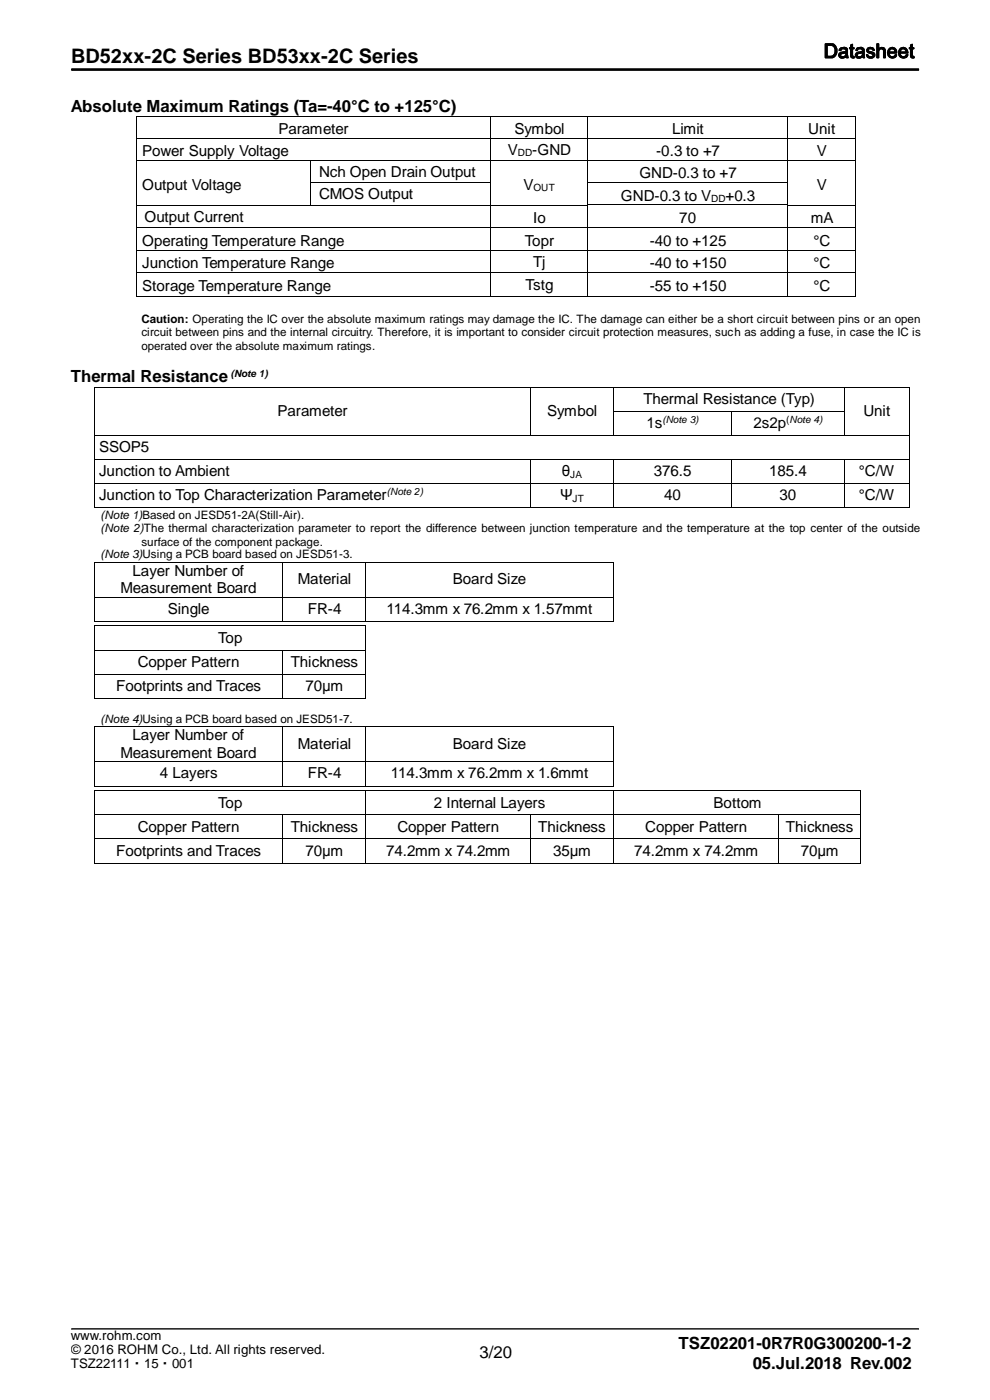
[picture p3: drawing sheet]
<svg xmlns="http://www.w3.org/2000/svg" width="210mm" height="297mm" viewBox="0 0 210 297" stroke-linecap="round" stroke-linejoin="round" font-family="sans-serif">
<defs><g id="words">
<text font-size="4.2" x="15.1" y="13.3">BD52xx-2C Series BD53xx-2C Series</text>
<g font-size="3.6">
<text x="15" y="23.7">Absolute Maximum Ratings (Ta=-40°C to +125°C)</text>
<text x="15" y="81.1">Thermal Resistance</text>
<text x="143.9" y="286.2">TSZ02201-0R7R0G300200-1-2</text>
<text x="101.7" y="288.2">3/20</text>
<text x="159.7" y="290.5">05.Jul.2018 Rev.002</text>
</g>
<g font-size="3.2">
<text x="59" y="28.4">Parameter</text>
<text x="109.1" y="28.4">Symbol</text>
<text x="142.5" y="28.5">Limit</text>
<text x="171.4" y="28.5">Unit</text>
<text x="30.1" y="33.2">Power Supply Voltage</text>
<text x="107.7" y="32.9">V</text>
<text x="112.9" y="32.9">-GND</text>
<text x="139.2" y="33.2">-0.3 to +7</text>
<text x="173.2" y="33.2">V</text>
<text x="30.1" y="40.2">Output Voltage</text>
<text x="67.7" y="37.5">Nch Open Drain Output</text>
<text x="111" y="40.2">V</text>
<text x="135.6" y="37.9">GND-0.3 to +7</text>
<text x="173.2" y="40.2">V</text>
<text x="30.7" y="47.1">Output Current</text>
<text x="67.7" y="42.3">CMOS Output</text>
<text x="113.1" y="47.3">Io</text>
<text x="131.7" y="42.6">GND-0.3 to V</text>
<text x="144.1" y="47.3">70</text>
<text x="153.9" y="42.6">+0.3</text>
<text x="171.9" y="47.3">mA</text>
<text x="30.1" y="52.2">Operating Temperature Range</text>
<text x="111.3" y="52.2">Topr</text>
<text x="137.8" y="52.2">-40 to +125</text>
<text x="172.5" y="52.2">°C</text>
<text x="30.1" y="56.9">Junction Temperature Range</text>
<text x="113.1" y="56.6">Tj</text>
<text x="137.8" y="56.9">-40 to +150</text>
<text x="172.5" y="56.9">°C</text>
<text x="30.1" y="61.8">Storage Temperature Range</text>
<text x="111.5" y="61.5">Tstg</text>
<text x="137.8" y="61.8">-55 to +150</text>
<text x="172.5" y="61.8">°C</text>
<text x="58.9" y="88.3">Parameter</text>
<text x="116" y="88.3">Symbol</text>
<text x="136.4" y="85.8">Thermal Resistance (Typ)</text>
<text x="183.1" y="88.3">Unit</text>
<text x="21" y="96">SSOP5</text>
<text x="137.1" y="90.9">1s</text>
<text x="159.8" y="90.9">2s2p</text>
<text x="21" y="101">Junction to Ambient</text>
<text x="119.2" y="101">θ</text>
<text x="138.6" y="101">376.5</text>
<text x="163.1" y="101">185.4</text>
<text x="182.2" y="101">°C/W</text>
<text x="21" y="106.1">Junction to Top Characterization Parameter</text>
<text x="118.8" y="106.1">Ψ</text>
<text x="140.9" y="106.1">40</text>
<text x="165.3" y="106.1">30</text>
<text x="182.2" y="106.1">°C/W</text>
<text x="25.6" y="125.8">Measurement Board</text>
<text x="28.1" y="122.2">Layer Number of</text>
<text x="63.2" y="124">Material</text>
<text x="96" y="124">Board Size</text>
<text x="35.6" y="130.3">Single</text>
<text x="65.3" y="130.3">FR-4</text>
<text x="82" y="130.3">114.3mm x 76.2mm x 1.57mmt</text>
<text x="46.2" y="136.4">Top</text>
<text x="29.2" y="141.5">Copper Pattern</text>
<text x="61.7" y="141.5">Thickness</text>
<text x="24.6" y="146.7">Footprints and Traces</text>
<text x="64.8" y="146.7">70μm</text>
<text x="25.6" y="160.7">Measurement Board</text>
<text x="28.1" y="157">Layer Number of</text>
<text x="63.2" y="158.9">Material</text>
<text x="96" y="158.9">Board Size</text>
<text x="33.9" y="165.1">4 Layers</text>
<text x="65.3" y="165.1">FR-4</text>
<text x="82.9" y="165.1">114.3mm x 76.2mm x 1.6mmt</text>
<text x="46.2" y="171.3">Top</text>
<text x="92" y="171.3">2 Internal Layers</text>
<text x="151.4" y="171.3">Bottom</text>
<text x="29.2" y="176.4">Copper Pattern</text>
<text x="61.7" y="176.4">Thickness</text>
<text x="84.3" y="176.4">Copper Pattern</text>
<text x="114.2" y="176.4">Thickness</text>
<text x="136.9" y="176.4">Copper Pattern</text>
<text x="166.7" y="176.4">Thickness</text>
<text x="24.6" y="181.6">Footprints and Traces</text>
<text x="64.8" y="181.6">70μm</text>
<text x="81.9" y="181.6">74.2mm x 74.2mm</text>
<text x="117.3" y="181.6">35μm</text>
<text x="134.5" y="181.6">74.2mm x 74.2mm</text>
<text x="169.8" y="181.6">70μm</text>
</g>
<g font-size="2.8">
<text x="15" y="284.3">www.rohm.com</text>
<text x="15.1" y="287.3">© 2016 ROHM Co., Ltd. All rights reserved.</text>
<text x="15" y="290.3">TSZ22111・15・001</text>
</g>
<g font-size="2.5">
<text x="30" y="68.4">Caution: Operating the IC over the absolute maximum ratings may damage the IC. The damage can either be a short circuit between pins or an open</text>
<text x="30" y="71.3">circuit between pins and the internal circuitry. Therefore, it is important to consider circuit protection measures, such as adding a fuse, in case the IC is</text>
<text x="30" y="74.2">operated over the absolute maximum ratings.</text>
<text x="21.3" y="110">(Note 1)Based on JESD51-2A(Still-Air).</text>
<text x="21.3" y="112.8">(Note 2)The thermal characterization parameter to report the difference between junction temperature and the temperature at the top center of the outside</text>
<text x="21.3" y="118.5">(Note 3)Using a PCB board based on JESD51-3.</text>
<text x="30" y="115.8">surface of the component package.</text>
<text x="21.3" y="153.3">(Note 4)Using a PCB board based on JESD51-7.</text>
</g>
<g font-size="2.1">
<text x="109.9" y="33.2">DD</text>
<text x="113.2" y="40.6">OUT</text>
<text x="150.9" y="42.9">DD</text>
<text x="49" y="80">(Note 1)</text>
<text x="140.5" y="89.8">(Note 3)</text>
<text x="166.8" y="89.8">(Note 4)</text>
<text x="120.9" y="101.4">JA</text>
<text x="82.1" y="105">(Note 2)</text>
<text x="121.5" y="106.5">JT</text>
</g>
</g></defs>
<g fill="#000" stroke="#000" stroke-width=".21">
<path d="M15.2 14.6h179.6v.3h-179.6z" fill-rule="evenodd"/>
<path d="M175.4 9.6v2.3h.6a1.13 1.13 0 0 0 1-1.7l-.2-.4-.4-.2zM175 9.3h1a1.42 1.42 0 0 1 1.4 2.1 1.14 1.14 0 0 1-1.3 .9h-1.1z" fill-rule="evenodd"/>
<path d="M178.4 11.4l-.1 .3a.63 .63 0 0 0 .8 .3 .63 .63 0 0 0 .3-.8zM178.3 10.2a.99 .99 0 0 1 1.5 .3v1.2l.1 .6h-.4l-.1-.3a.8 .8 0 0 1-1 .3 .8 .8 0 0 1-.4-1l.6-.3 .8-.1a.55 .55 0 0 0-.4-.6 .55 .55 0 0 0-.7 .5l-.4-.1z" fill-rule="evenodd"/>
<path d="M180.4 9.5l.4-.1v.7h.4v.3h-.4v1.5h.4v.4l-.3 .1-.4-.2-.1-.3v-1.5h-.2v-.3h.2z" fill-rule="evenodd"/>
<path d="M181.9 11.4l-.1 .1a.54 .54 0 0 0 .6 .5 .54 .54 0 0 0 .5-.5v-.3zM181.7 10.2a1.05 1.05 0 0 1 1.6 .3l.1 1.8h-.3l-.1-.3a.81 .81 0 0 1-1 .4 .81 .81 0 0 1-.5-1l.6-.4 .8-.1a.54 .54 0 0 0-.4-.6 .54 .54 0 0 0-.7 .5l-.3-.1z" fill-rule="evenodd"/>
<path d="M184.1 10.1a1.29 1.29 0 0 1 1.3 .3l.1 .3h-.4a.58 .58 0 0 0-1-.1l.2 .3a1.1 1.1 0 0 1 1.3 .7 .93 .93 0 0 1-1 .8 .93 .93 0 0 1-.9-.8h.4a.58 .58 0 0 0 .5 .4 .58 .58 0 0 0 .5-.3l-.2-.3a.88 .88 0 0 1-1.1-.9z" fill-rule="evenodd"/>
<path d="M186 9.3h.4v1.1a.8 .8 0 0 1 .9-.3 .8 .8 0 0 1 .5 .8v1.4h-.4v-1.4a.53 .53 0 0 0-.6-.5 .53 .53 0 0 0-.4 .7v1.2h-.4z" fill-rule="evenodd"/>
<path d="M188.8 10.5l-.2 .5h1.3l-.1-.2a.59 .59 0 0 0-1-.3zM188.7 10.2a.98 .98 0 0 1 1.1 0 .98 .98 0 0 1 .4 1.1h-1.6a.65 .65 0 0 0 .5 .7 .65 .65 0 0 0 .8-.4h.3a1.05 1.05 0 0 1-1.5 .6 1.05 1.05 0 0 1-.3-1.6z" fill-rule="evenodd"/>
<path d="M191.2 10.5l-.3 .5h1.3l-.2-.4a.53 .53 0 0 0-.8-.1zM191 10.2a1.05 1.05 0 0 1 1.2 0 1.05 1.05 0 0 1 .4 1.1h-1.7a.65 .65 0 0 0 .5 .7 .65 .65 0 0 0 .8-.4h.4a1.06 1.06 0 0 1-1.4 .6 1.06 1.06 0 0 1-.6-1.3z" fill-rule="evenodd"/>
<path d="M193.1 9.5l.4-.1v.7h.3v.3h-.3v1.5h.3l.1 .4-.3 .1-.4-.2-.1-.3v-1.5h-.3v-.3h.3z" fill-rule="evenodd"/>
<path d="M15.2 281.9h179.6v.2h-179.6z" fill-rule="evenodd"/>
</g>
<g fill="none" stroke="#000" stroke-width=".21">
<path d="M175 9.3h1.6a1.67 1.67 0 0 1 .3 2.8l-.3 .2h-1.6zM175.4 9.6h1a1.24 1.24 0 0 1 .4 2.1l-.4 .2h-1zM178.3 10.2l.9-.2 .6 .4v1.3l.1 .6h-.4l-.1-.3a.8 .8 0 0 1-1 .3 .8 .8 0 0 1-.4-1l.6-.3 .8-.1v-.3l-.3-.2h-.6l-.2 .4-.4-.1zM178.4 11.4l1-.2a.66 .66 0 0 1-.3 .7 .66 .66 0 0 1-.8 0v-.2zM180.4 9.5l.4-.1v.7h.4v.3h-.4v1.5h.4v.4l-.3 .1-.4-.2-.1-.3v-1.5h-.2v-.3h.2zM181.7 10.2a1.05 1.05 0 0 1 1.6 .3l.1 1.8h-.3l-.1-.3-.6 .4h-.5a.69 .69 0 0 1-.5-.9 .69 .69 0 0 1 .8-.5l.7-.1v-.3l-.2-.2h-.5l-.4 .4-.3-.1zM181.9 11.4l1-.2v.5l-.4 .3h-.4l-.3-.1zM184.1 10.1a1.29 1.29 0 0 1 1.3 .3l.1 .3h-.4l-.3-.3h-.6v.4l.3 .1a.79 .79 0 0 1 .8 .2 .79 .79 0 0 1 .2 .9 .98 .98 0 0 1-1 .4 .98 .98 0 0 1-.8-.8h.4l.4 .4 .6-.1v-.3l-.5-.2a.68 .68 0 0 1-.8-.4 .68 .68 0 0 1 .3-.9zM186 9.3h.4v1.1a.85 .85 0 0 1 1.4 .2v1.7h-.4v-1.6a.52 .52 0 0 0-.6-.3 .52 .52 0 0 0-.4 .5v1.4h-.4zM188.7 10.2a.98 .98 0 0 1 1.1 0 .98 .98 0 0 1 .4 1.1h-1.6v.2l.4 .5h.5l.4-.4h.3a1.05 1.05 0 0 1-1.5 .6 1.05 1.05 0 0 1-.3-1.6zM188.8 10.5a.65 .65 0 0 1 .7-.1 .65 .65 0 0 1 .4 .6h-1.3zM191 10.2a1.05 1.05 0 0 1 1.2 0 1.05 1.05 0 0 1 .4 1.1h-1.7v.2l.5 .5h.4l.4-.4h.4a1.11 1.11 0 0 1-1.7 .5 1.11 1.11 0 0 1 0-1.7z"/>
<path d="M191.2 10.5a.6 .6 0 0 1 .7-.1 .6 .6 0 0 1 .3 .6h-1.3zM193.1 9.5l.4-.1v.7h.3v.3h-.3v1.5h.3l.1 .4-.3 .1-.4-.2-.1-.3v-1.5h-.3v-.3h.3zM28.9 24.7v4.7M28.9 29.5v4.5M28.9 34.1v4.6M28.9 38.9v4.5M29 24.6h74.9M29 29.4h74.9M29 34.1h36.8M65.9 34.1v4.6M65.9 38.9v4.5M65.9 34.1h38"/>
<path d="M65.9 38.7h38M104 24.7v4.7M104 29.5v4.5M104 34.1v4.6M104 38.9v4.5M104 29.4h20.6M104 34.1h20.6M104.1 24.6h20.5M124.6 24.7v4.7M124.6 29.5v4.5M124.6 34.1v4.6M124.6 38.9v4.5"/>
<path d="M124.7 29.4h42.3M124.7 34.1h42.3M124.7 38.7h42.3M124.8 24.6h42.2M167.1 24.7v4.7M167.1 29.5v4.5M167.1 34.1v4.6M167.1 38.9v4.5M167.1 29.4h14.2M167.1 34.1h14.2M167.2 24.6h14.1M181.4 24.7v4.7"/>
<path d="M181.4 29.5v4.5M181.4 34.1v4.6M181.4 38.9v4.5M28.9 43.6v4.7M28.9 48.4v4.6M28.9 53.2v4.6M28.9 57.8v5M29 43.5h36.8M29 48.4h74.9M29 53.1h74.9M29 57.8h74.9M66 43.5h37.9"/>
<path d="M104 43.6v4.7M104 48.4v4.6M104 53.2v4.6M104 57.8v5M104 57.8h20.6M104.1 43.5h20.5M104.1 48.4h20.5M104.1 53.1h20.5M124.6 43.6v4.7M124.6 48.4v4.6M124.6 53.2v4.6M124.6 57.8v5"/>
<path d="M124.7 43.5h42.3M124.7 48.3h42.3M124.7 57.8h42.3M124.8 53.1h42.2M167.1 43.6v4.7M167.1 43.5h14.2M167.1 48.4v4.6M167.1 53.2v4.6M167.1 57.8v5M167.2 48.4h14.1M167.2 53.1h14.1M167.2 57.8h14.1"/>
<path d="M181.4 43.6v4.7M181.4 48.4v4.6M181.4 53.2v4.6M181.4 57.8v5M29 62.9h74.9M104.1 62.9h20.5M124.8 62.9h42.2M167.2 62.9h14.1M20 82.2v5M20 87.3v5M20 92.4v5M20 97.5v5"/>
<path d="M20.1 82.2h92.4M20.1 92.4h92.4M20.1 97.4h92.4M112.5 82.2v5M112.5 87.3v5M112.5 97.5v5M112.6 92.4h17.4M112.6 97.4h17.4M112.6 82.2h17.4M130.1 82.2v5M130.1 87.3v5M130.1 97.5v5"/>
<path d="M130.1 87.3h24.9M130.1 92.4h24.9M130.1 97.4h24.9M130.2 82.2h48.8M155 87.3v5M155 97.5v5M155.1 87.3h23.9M155.1 92.4h23.9M155.1 97.4h23.9M179 82.2v5M179 87.3v5M179 97.5v5"/>
<path d="M179.1 92.4h13.7M179.1 97.4h13.7M179.1 82.2h13.7M192.9 82.2v5M192.9 87.3v5M192.9 92.4v5M192.9 97.5v5M20 102.6v5M20 119.3v7.3M20.1 102.5h92.4M20.1 107.7h92.4M20.1 119.2h39.9"/>
<path d="M60 119.3v7.3M60.1 119.2h17.3M77.5 119.3v7.3M77.6 119.2h52.4M112.5 102.6v5M112.6 102.5h17.4M112.6 107.7h17.4M130.1 102.6v5M130.1 102.5h24.9M130.1 119.3v7.3M130.2 107.7h24.8M155 102.6v5"/>
<path d="M155.1 102.5h23.9M155.2 107.7h23.8M179 102.6v5M179.1 102.5h13.7M179.1 107.7h13.7M192.9 102.6v5M20 126.7v5M20 132.9v5M20 138v5M20.1 126.7h39.9M20.1 131.8h39.9M20.1 132.8h57.3"/>
<path d="M20.1 137.9h39.9M60 126.7v5M60 138v5M60.1 126.7h17.3M60.1 137.9h17.3M60.1 131.8h17.3M77.5 126.7v5M77.5 126.7h52.5M77.5 132.9v5M77.5 138v5M77.6 131.8h52.4M130.1 126.7v5"/>
<path d="M20 143.1v5M20 154.1v3.7M20 157.9v3.6M20.1 143.1h39.9M20.1 148.2h39.9M20.1 154.1h39.9M60 143.1v5M60 154.1v3.7M60 157.9v3.6M60.1 143.1h17.3M60.1 148.2h17.3M60.1 154.1h17.3"/>
<path d="M77.5 154.1v3.7M77.5 157.9v3.6M77.5 143.1v5M77.6 154.1h52.4M130.1 154.1v3.7M130.1 157.9v3.6M20 161.6v5.1M20 167.8v5M20 172.9v5M20 178v5M20.1 161.5h39.9M20.1 166.8h39.9"/>
<path d="M20.1 167.7h57.3M20.1 172.8h39.9M20.1 178h39.9M60 161.6v5.1M60 172.9v5M60 178v5M60.1 161.5h17.3M60.1 172.8h17.3M60.1 178h17.3M60.1 166.8h17.3M77.5 161.6v5.1M77.5 167.8v5"/>
<path d="M77.5 172.9v5M77.5 178v5M77.5 161.5h52.5M77.5 172.8h35M77.5 178h35M77.6 166.8h52.4M77.6 167.7h52.4M112.5 172.9v5M112.5 178v5M112.6 172.8h17.4M112.6 178h17.4M130.1 167.8v5"/>
<path d="M130.1 172.9v5M130.1 178v5M130.1 172.8h34.9M130.1 178h34.9v5M130.1 161.6v5.1M130.2 167.7h52.3M165 172.9v5M165.1 172.8h17.4M165.1 178h17.4M182.6 167.8v5M182.6 172.9v5M182.6 178v5"/>
<path d="M20.1 183.1h39.9M60.1 183.1h17.3M77.6 183.1h34.9M112.6 183.1h17.4M130.2 183.1h34.8M165.2 183.1h17.3"/>
</g>
<g fill="#000">
<path d="M28.8 24.6h.2v.1h-.2z" fill-rule="evenodd"/>
<path d="M28.8 24.6h.2v.1h-.2z" fill-rule="evenodd"/>
<path d="M28.8 29.4l.2 .1z" fill-rule="evenodd"/>
<path d="M28.8 34l.2 .1z" fill-rule="evenodd"/>
<path d="M28.8 38.7h.2v.2h-.2z" fill-rule="evenodd"/>
<path d="M65.8 34l.1 .1z" fill-rule="evenodd"/>
<path d="M65.8 38.7l.1 .2z" fill-rule="evenodd"/>
<path d="M103.9 24.6h.2v.1h-.2z" fill-rule="evenodd"/>
<path d="M103.9 29.4l.1 .1z" fill-rule="evenodd"/>
<path d="M103.9 34l.1 .1z" fill-rule="evenodd"/>
<path d="M103.9 38.7l.1 .2z" fill-rule="evenodd"/>
<path d="M124.6 24.6h.2v.1h-.2z" fill-rule="evenodd"/>
<path d="M124.6 29.4l.1 .1z" fill-rule="evenodd"/>
<path d="M124.6 34l.1 .1z" fill-rule="evenodd"/>
<path d="M124.6 38.7l.1 .2z" fill-rule="evenodd"/>
<path d="M167 24.6h.2v.1h-.2z" fill-rule="evenodd"/>
<path d="M167 29.4l.1 .1z" fill-rule="evenodd"/>
<path d="M167 34l.1 .1z" fill-rule="evenodd"/>
<path d="M167 38.7l.1 .2z" fill-rule="evenodd"/>
<path d="M181.3 24.6h.2v.1h-.2z" fill-rule="evenodd"/>
<path d="M181.3 24.6h.2v.1h-.2z" fill-rule="evenodd"/>
<path d="M181.3 29.4l.2 .1z" fill-rule="evenodd"/>
<path d="M181.3 34l.2 .1z" fill-rule="evenodd"/>
<path d="M181.3 38.7h.2v.2h-.2z" fill-rule="evenodd"/>
<path d="M28.8 43.4h.2v.2h-.2z" fill-rule="evenodd"/>
<path d="M28.8 48.3h.2v.1h-.2z" fill-rule="evenodd"/>
<path d="M28.8 53h.2v.2h-.2z" fill-rule="evenodd"/>
<path d="M28.8 57.8h.2z" fill-rule="evenodd"/>
<path d="M65.8 43.4h.2v.2h-.2z" fill-rule="evenodd"/>
<path d="M103.9 43.4h.2v.2h-.2z" fill-rule="evenodd"/>
<path d="M103.9 48.3h.2v.1h-.2z" fill-rule="evenodd"/>
<path d="M103.9 53h.2v.2h-.2z" fill-rule="evenodd"/>
<path d="M103.9 57.8h.1z" fill-rule="evenodd"/>
<path d="M124.6 43.4l.1 .2z" fill-rule="evenodd"/>
<path d="M124.6 48.3l.1 .1z" fill-rule="evenodd"/>
<path d="M124.6 53h.2v.2h-.2z" fill-rule="evenodd"/>
<path d="M124.6 57.8h.1z" fill-rule="evenodd"/>
<path d="M167 43.4l.1 .2z" fill-rule="evenodd"/>
<path d="M167 48.3h.2v.1h-.2z" fill-rule="evenodd"/>
<path d="M167 48.3h.2v.1h-.2z" fill-rule="evenodd"/>
<path d="M167 53h.2v.2h-.2z" fill-rule="evenodd"/>
<path d="M167 57.8h.2z" fill-rule="evenodd"/>
<path d="M181.3 43.4h.2v.2h-.2z" fill-rule="evenodd"/>
<path d="M181.3 48.3h.2v.1h-.2z" fill-rule="evenodd"/>
<path d="M181.3 53h.2v.2h-.2z" fill-rule="evenodd"/>
<path d="M181.3 57.8h.2z" fill-rule="evenodd"/>
<path d="M28.8 62.8h.2v.2h-.2z" fill-rule="evenodd"/>
<path d="M28.8 62.8h.2v.2h-.2z" fill-rule="evenodd"/>
<path d="M103.9 62.8h.2v.2h-.2z" fill-rule="evenodd"/>
<path d="M124.6 62.8h.2v.2h-.2z" fill-rule="evenodd"/>
<path d="M167 62.8h.2v.2h-.2z" fill-rule="evenodd"/>
<path d="M181.3 62.8h.2v.2h-.2z" fill-rule="evenodd"/>
<path d="M181.3 62.8h.2v.2h-.2z" fill-rule="evenodd"/>
<path d="M19.9 82.1h.2v.1h-.2z" fill-rule="evenodd"/>
<path d="M19.9 82.1h.2v.1h-.2z" fill-rule="evenodd"/>
<path d="M19.9 87.2l.2 .1z" fill-rule="evenodd"/>
<path d="M19.9 92.3l.2 .1z" fill-rule="evenodd"/>
<path d="M19.9 97.4l.2 .1z" fill-rule="evenodd"/>
<path d="M112.5 82.1h.1v.1h-.1z" fill-rule="evenodd"/>
<path d="M112.5 87.2l.1 .1z" fill-rule="evenodd"/>
<path d="M112.5 92.3l.1 .1z" fill-rule="evenodd"/>
<path d="M112.5 97.4l.1 .1z" fill-rule="evenodd"/>
<path d="M130 82.1h.2v.1h-.2z" fill-rule="evenodd"/>
<path d="M130 87.2l.1 .1z" fill-rule="evenodd"/>
<path d="M130 92.3l.1 .1z" fill-rule="evenodd"/>
<path d="M130 97.4l.1 .1z" fill-rule="evenodd"/>
<path d="M155 87.2l.1 .1z" fill-rule="evenodd"/>
<path d="M155 92.3l.1 .1z" fill-rule="evenodd"/>
<path d="M155 97.4l.1 .1z" fill-rule="evenodd"/>
<path d="M179 82.1h.1v.1h-.1z" fill-rule="evenodd"/>
<path d="M179 87.2l.1 .1z" fill-rule="evenodd"/>
<path d="M179 92.3l.1 .1z" fill-rule="evenodd"/>
<path d="M179 97.4l.1 .1z" fill-rule="evenodd"/>
<path d="M192.8 82.1h.1v.1h-.1z" fill-rule="evenodd"/>
<path d="M192.8 82.1h.1v.1h-.1z" fill-rule="evenodd"/>
<path d="M192.8 87.2l.1 .1z" fill-rule="evenodd"/>
<path d="M192.8 92.3l.1 .1z" fill-rule="evenodd"/>
<path d="M192.8 97.4l.1 .1z" fill-rule="evenodd"/>
<path d="M19.9 102.5l.2 .1z" fill-rule="evenodd"/>
<path d="M19.9 107.6h.2v.2h-.2z" fill-rule="evenodd"/>
<path d="M19.9 107.6h.2v.2h-.2z" fill-rule="evenodd"/>
<path d="M19.9 119.2h.2v.1h-.2z" fill-rule="evenodd"/>
<path d="M19.9 119.2h.2v.1h-.2z" fill-rule="evenodd"/>
<path d="M60 119.2h.1v.1h-.1z" fill-rule="evenodd"/>
<path d="M77.4 119.2h.2v.1h-.2z" fill-rule="evenodd"/>
<path d="M112.5 102.5l.1 .1z" fill-rule="evenodd"/>
<path d="M112.5 107.6h.1v.2h-.1z" fill-rule="evenodd"/>
<path d="M130 102.5l.1 .1z" fill-rule="evenodd"/>
<path d="M130 107.6h.2v.2h-.2z" fill-rule="evenodd"/>
<path d="M130 119.2h.2v.1h-.2z" fill-rule="evenodd"/>
<path d="M130 119.2h.2v.1h-.2z" fill-rule="evenodd"/>
<path d="M155 102.5l.1 .1z" fill-rule="evenodd"/>
<path d="M155 107.6h.2v.2h-.2z" fill-rule="evenodd"/>
<path d="M179 102.5l.1 .1z" fill-rule="evenodd"/>
<path d="M179 107.6h.1v.2h-.1z" fill-rule="evenodd"/>
<path d="M192.8 102.5l.1 .1z" fill-rule="evenodd"/>
<path d="M192.8 107.6h.1v.2h-.1z" fill-rule="evenodd"/>
<path d="M192.8 107.6h.1v.2h-.1z" fill-rule="evenodd"/>
<path d="M19.9 126.6l.2 .1z" fill-rule="evenodd"/>
<path d="M19.9 131.7h.2v.2h-.2z" fill-rule="evenodd"/>
<path d="M19.9 131.7h.2v.2h-.2z" fill-rule="evenodd"/>
<path d="M19.9 132.7h.2v.2h-.2z" fill-rule="evenodd"/>
<path d="M19.9 132.7h.2v.2h-.2z" fill-rule="evenodd"/>
<path d="M19.9 137.9l.2 .1z" fill-rule="evenodd"/>
<path d="M60 126.6l.1 .1z" fill-rule="evenodd"/>
<path d="M60 131.7h.1v.2h-.1z" fill-rule="evenodd"/>
<path d="M60 137.9l.1 .1z" fill-rule="evenodd"/>
<path d="M77.4 126.6l.1 .1z" fill-rule="evenodd"/>
<path d="M77.4 131.7h.2v.2h-.2z" fill-rule="evenodd"/>
<path d="M77.4 132.7h.2v.2h-.2z" fill-rule="evenodd"/>
<path d="M77.4 132.7h.2v.2h-.2z" fill-rule="evenodd"/>
<path d="M77.4 137.9l.2 .1z" fill-rule="evenodd"/>
<path d="M130 126.6l.2 .1z" fill-rule="evenodd"/>
<path d="M130 131.7h.2v.2h-.2z" fill-rule="evenodd"/>
<path d="M130 131.7h.2v.2h-.2z" fill-rule="evenodd"/>
<path d="M19.9 143l.2 .1z" fill-rule="evenodd"/>
<path d="M19.9 148.1h.2v.2h-.2z" fill-rule="evenodd"/>
<path d="M19.9 148.1h.2v.2h-.2z" fill-rule="evenodd"/>
<path d="M19.9 154h.2v.1h-.2z" fill-rule="evenodd"/>
<path d="M19.9 154h.2v.1h-.2z" fill-rule="evenodd"/>
<path d="M19.9 157.8l.2 .1z" fill-rule="evenodd"/>
<path d="M60 143l.1 .1z" fill-rule="evenodd"/>
<path d="M60 148.1h.1v.2h-.1z" fill-rule="evenodd"/>
<path d="M60 154h.1v.1h-.1z" fill-rule="evenodd"/>
<path d="M60 157.8l.1 .1z" fill-rule="evenodd"/>
<path d="M77.4 143l.2 .1z" fill-rule="evenodd"/>
<path d="M77.4 148.1h.2v.2h-.2z" fill-rule="evenodd"/>
<path d="M77.4 148.1h.2v.2h-.2z" fill-rule="evenodd"/>
<path d="M77.4 154h.2v.1h-.2z" fill-rule="evenodd"/>
<path d="M77.4 157.8l.1 .1z" fill-rule="evenodd"/>
<path d="M130 154h.2v.1h-.2z" fill-rule="evenodd"/>
<path d="M130 154h.2v.1h-.2z" fill-rule="evenodd"/>
<path d="M130 157.8l.2 .1z" fill-rule="evenodd"/>
<path d="M19.9 161.5l.2 .1z" fill-rule="evenodd"/>
<path d="M19.9 166.7h.2v.1h-.2z" fill-rule="evenodd"/>
<path d="M19.9 166.7h.2v.1h-.2z" fill-rule="evenodd"/>
<path d="M19.9 167.6h.2v.2h-.2z" fill-rule="evenodd"/>
<path d="M19.9 167.6h.2v.2h-.2z" fill-rule="evenodd"/>
<path d="M19.9 172.8l.2 .1z" fill-rule="evenodd"/>
<path d="M19.9 177.9l.2 .1z" fill-rule="evenodd"/>
<path d="M60 161.5l.1 .1z" fill-rule="evenodd"/>
<path d="M60 166.7h.1v.1h-.1z" fill-rule="evenodd"/>
<path d="M60 172.8l.1 .1z" fill-rule="evenodd"/>
<path d="M60 177.9l.1 .1z" fill-rule="evenodd"/>
<path d="M77.4 161.5l.1 .1z" fill-rule="evenodd"/>
<path d="M77.4 166.7h.2v.1h-.2z" fill-rule="evenodd"/>
<path d="M77.4 167.6h.2v.2h-.2z" fill-rule="evenodd"/>
<path d="M77.4 172.8l.1 .1z" fill-rule="evenodd"/>
<path d="M77.4 177.9l.1 .1z" fill-rule="evenodd"/>
<path d="M112.5 172.8l.1 .1z" fill-rule="evenodd"/>
<path d="M112.5 177.9l.1 .1z" fill-rule="evenodd"/>
<path d="M130 161.5l.2 .1z" fill-rule="evenodd"/>
<path d="M130 166.7h.2v.1h-.2z" fill-rule="evenodd"/>
<path d="M130 166.7h.2v.1h-.2z" fill-rule="evenodd"/>
<path d="M130 167.6h.2v.2h-.2z" fill-rule="evenodd"/>
<path d="M130 172.8l.1 .1z" fill-rule="evenodd"/>
<path d="M130 177.9l.1 .1z" fill-rule="evenodd"/>
<path d="M165 172.8l.1 .1z" fill-rule="evenodd"/>
<path d="M165 177.9l.1 .1z" fill-rule="evenodd"/>
<path d="M182.5 167.6h.2v.2h-.2z" fill-rule="evenodd"/>
<path d="M182.5 167.6h.2v.2h-.2z" fill-rule="evenodd"/>
<path d="M182.5 172.8l.2 .1z" fill-rule="evenodd"/>
<path d="M182.5 177.9l.2 .1z" fill-rule="evenodd"/>
<path d="M19.9 183h.2v.2h-.2z" fill-rule="evenodd"/>
<path d="M19.9 183h.2v.2h-.2z" fill-rule="evenodd"/>
<path d="M60 183h.1v.2h-.1z" fill-rule="evenodd"/>
<path d="M77.4 183h.2v.2h-.2z" fill-rule="evenodd"/>
<path d="M112.5 183h.1v.2h-.1z" fill-rule="evenodd"/>
<path d="M130 183h.2v.2h-.2z" fill-rule="evenodd"/>
<path d="M165 183h.2v.2h-.2z" fill-rule="evenodd"/>
<path d="M182.5 183h.2v.2h-.2z" fill-rule="evenodd"/>
<path d="M182.5 183h.2v.2h-.2z" fill-rule="evenodd"/>
</g>
<use href="#words"/>
</svg>
